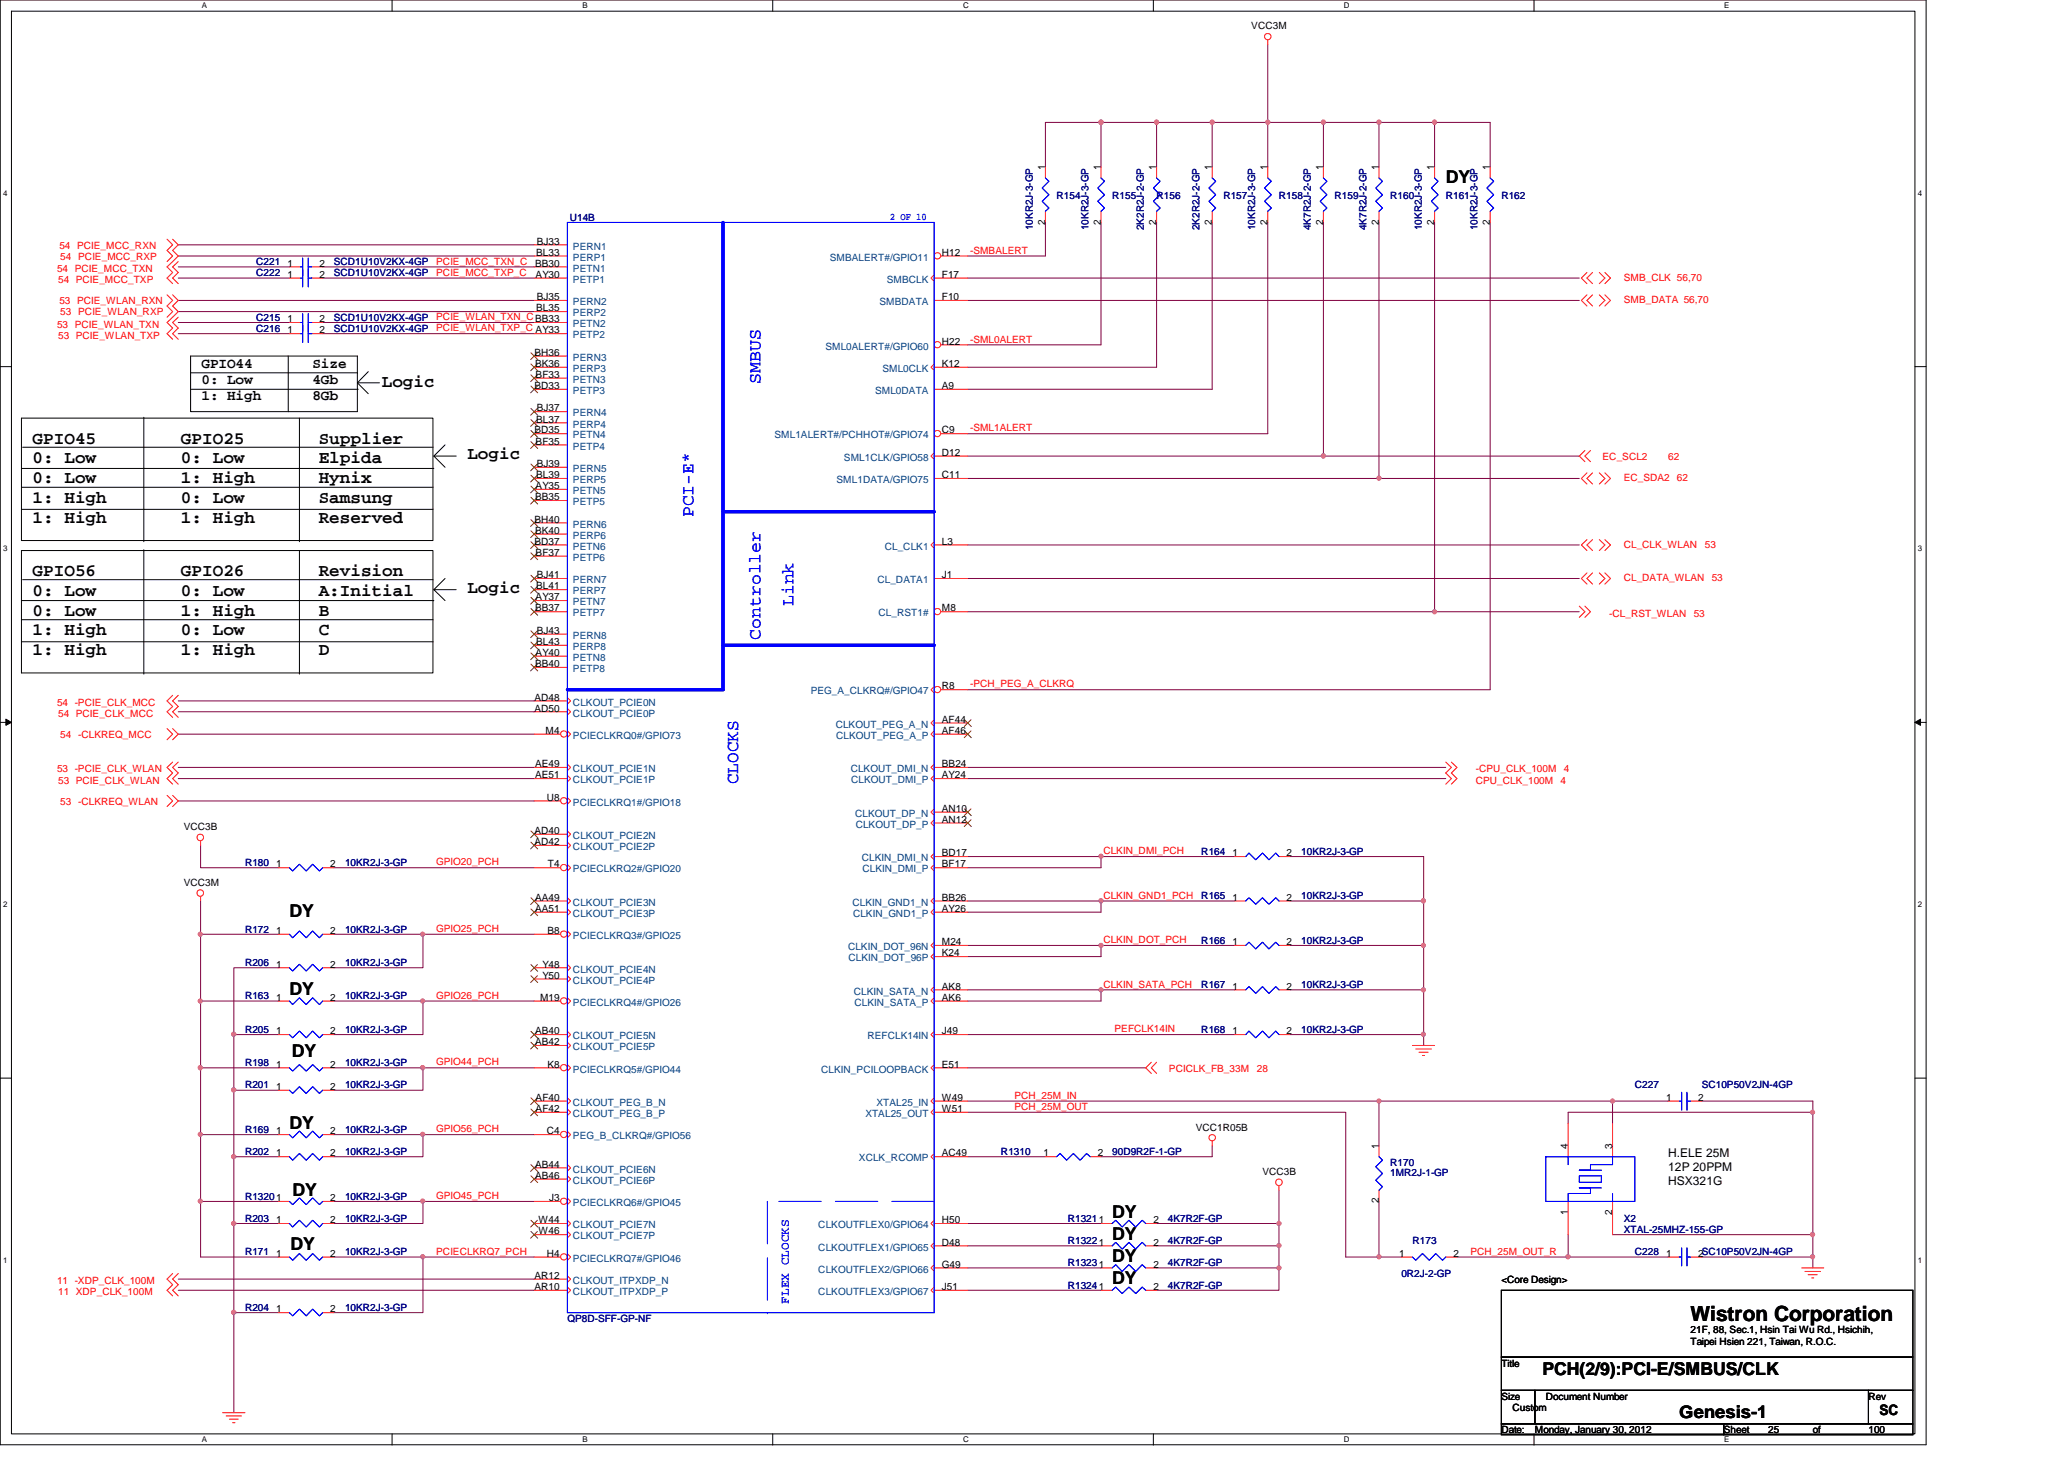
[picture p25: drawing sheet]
<svg xmlns="http://www.w3.org/2000/svg" width="297mm" height="210mm" viewBox="0 0 297 210" stroke-linecap="round" stroke-linejoin="round" font-family="sans-serif">
<defs><g id="words">
<text font-size="3" x="243.3" y="190">Wistron Corporation</text>
<g font-size="2.5">
<text x="208.1" y="26.4">DY</text>
<text x="54.9" y="55.7">Logic</text>
<text x="4.7" y="63.8">GPIO45</text>
<text x="26" y="63.8">GPIO25</text>
<text x="45.9" y="63.8">Supplier</text>
<text x="4.7" y="66.7">0: Low</text>
<text x="4.7" y="69.5">0: Low</text>
<text x="26" y="66.7">0: Low</text>
<text x="26" y="69.5">1: High</text>
<text x="45.9" y="66.7">Elpida</text>
<text x="45.9" y="69.5">Hynix</text>
<text x="67.3" y="66.1">Logic</text>
<text x="4.7" y="72.3">1: High</text>
<text x="4.7" y="75.2">1: High</text>
<text x="26" y="72.3">0: Low</text>
<text x="26" y="75.2">1: High</text>
<text x="45.9" y="72.3">Samsung</text>
<text x="45.9" y="75.2">Reserved</text>
<text x="4.7" y="82.9">GPIO56</text>
<text x="26" y="82.9">GPIO26</text>
<text x="45.9" y="82.9">Revision</text>
<text x="4.7" y="85.7">0: Low</text>
<text x="4.7" y="88.6">0: Low</text>
<text x="26" y="85.7">0: Low</text>
<text x="26" y="88.6">1: High</text>
<text x="45.9" y="85.7">A:Initial</text>
<text x="45.9" y="88.6">B</text>
<text x="67.3" y="85.3">Logic</text>
<text x="4.7" y="91.4">1: High</text>
<text x="4.7" y="94.2">1: High</text>
<text x="26" y="91.4">0: Low</text>
<text x="26" y="94.2">1: High</text>
<text x="45.9" y="91.4">C</text>
<text x="45.9" y="94.2">D</text>
<text x="41.7" y="132">DY</text>
<text x="41.7" y="143.2">DY</text>
<text x="42" y="152">DY</text>
<text x="41.7" y="162.4">DY</text>
<text x="42.1" y="172">DY</text>
<text x="41.8" y="179.8">DY</text>
<text x="160.1" y="175.2">DY</text>
<text x="160.1" y="178.4">DY</text>
<text x="160.1" y="184.8">DY</text>
<text x="160.1" y="181.6">DY</text>
<text x="222" y="197.8">PCH(2/9):PCI-E/SMBUS/CLK</text>
<text x="241.7" y="204">Genesis-1</text>
</g>
<g font-size="2.5" fill="#00f">
<text x="109.4" y="55.2" transform="rotate(-90 109.4 55.2)">SMBUS</text>
<text x="99.8" y="74.4" transform="rotate(-90 99.8 74.4)">PCI-E*</text>
<text x="114.2" y="87.2" transform="rotate(-90 114.2 87.2)">Link</text>
<text x="109.4" y="92" transform="rotate(-90 109.4 92)">Controller</text>
<text x="106.2" y="112.8" transform="rotate(-90 106.2 112.8)">CLOCKS</text>
</g>
<g font-size="2.1">
<text x="29" y="52.9">GPIO44</text>
<text x="45" y="52.9">Size</text>
<text x="29" y="55.2">0: Low</text>
<text x="29" y="57.6">1: High</text>
<text x="45" y="55.2">4Gb</text>
<text x="45" y="57.6">8Gb</text>
<text x="270.5" y="203.5">SC</text>
</g>
<g font-size="1.7">
<text x="240.1" y="166.5">H.ELE 25M</text>
<text x="240.1" y="168.5">12P 20PPM</text>
<text x="240.1" y="170.5">HSX321G</text>
</g>
<text font-size="1.7" fill="#00f" x="113.5" y="187.5" transform="rotate(-90 113.5 187.5)">FLEX CLOCKS</text>
<g font-size="1.4">
<text x="180.1" y="4.2">VCC3M</text>
<text x="150.4" y="24.5" transform="rotate(-90 150.4 24.5)">1</text>
<text x="158.4" y="24.5" transform="rotate(-90 158.4 24.5)">1</text>
<text x="166.4" y="24.5" transform="rotate(-90 166.4 24.5)">1</text>
<text x="174.4" y="24.5" transform="rotate(-90 174.4 24.5)">1</text>
<text x="182.4" y="24.5" transform="rotate(-90 182.4 24.5)">1</text>
<text x="190.4" y="24.5" transform="rotate(-90 190.4 24.5)">1</text>
<text x="198.4" y="24.5" transform="rotate(-90 198.4 24.5)">1</text>
<text x="206.4" y="24.5" transform="rotate(-90 206.4 24.5)">1</text>
<text x="214.4" y="24.5" transform="rotate(-90 214.4 24.5)">1</text>
<text x="77.3" y="35.2">BJ33</text>
<text x="150.4" y="32.3" transform="rotate(-90 150.4 32.3)">2</text>
<text x="158.4" y="32.3" transform="rotate(-90 158.4 32.3)">2</text>
<text x="166.4" y="32.3" transform="rotate(-90 166.4 32.3)">2</text>
<text x="174.4" y="32.3" transform="rotate(-90 174.4 32.3)">2</text>
<text x="182.4" y="32.3" transform="rotate(-90 182.4 32.3)">2</text>
<text x="190.4" y="32.3" transform="rotate(-90 190.4 32.3)">2</text>
<text x="198.4" y="32.3" transform="rotate(-90 198.4 32.3)">2</text>
<text x="206.4" y="32.3" transform="rotate(-90 206.4 32.3)">2</text>
<text x="214.4" y="32.3" transform="rotate(-90 214.4 32.3)">2</text>
<text x="41.4" y="40">1</text>
<text x="41.4" y="38.4">1</text>
<text x="46" y="40">2</text>
<text x="46" y="38.4">2</text>
<text x="77" y="38.4">BB30</text>
<text x="77.1" y="40">AY30</text>
<text x="77.2" y="36.8">BL33</text>
<text x="135.5" y="36.8">H12</text>
<text x="135.5" y="40">F17</text>
<text x="41.4" y="48">1</text>
<text x="41.4" y="46.4">1</text>
<text x="46" y="48">2</text>
<text x="46" y="46.4">2</text>
<text x="77.2" y="44.8">BL35</text>
<text x="77.3" y="43.2">BJ35</text>
<text x="135.5" y="43.2">F10</text>
<text x="76.9" y="51.2">BH36</text>
<text x="77" y="52.8">BK36</text>
<text x="135.5" y="49.6">H22</text>
<text x="135.5" y="52.8">K12</text>
<text x="76.9" y="56">BD33</text>
<text x="77.1" y="54.4">BF33</text>
<text x="77.3" y="59.2">BJ37</text>
<text x="135.5" y="56">A9</text>
<text x="76.9" y="62.4">BD35</text>
<text x="77.1" y="64">BF35</text>
<text x="77.2" y="60.8">BL37</text>
<text x="135.5" y="62.4">C9</text>
<text x="135.5" y="65.6">D12</text>
<text x="77" y="72">BB35</text>
<text x="77.1" y="70.4">AY35</text>
<text x="77.2" y="68.8">BL39</text>
<text x="77.3" y="67.2">BJ39</text>
<text x="135.5" y="68.8">C11</text>
<text x="76.9" y="75.2">BH40</text>
<text x="77" y="76.8">BK40</text>
<text x="76.9" y="78.4">BD37</text>
<text x="77.1" y="80">BF37</text>
<text x="77.3" y="83.2">BJ41</text>
<text x="135.5" y="78.4">L3</text>
<text x="135.5" y="83.2">J1</text>
<text x="77" y="88">BB37</text>
<text x="77.1" y="86.4">AY37</text>
<text x="77.2" y="84.8">BL41</text>
<text x="135.5" y="88">M8</text>
<text x="77" y="96">BB40</text>
<text x="77.1" y="94.4">AY40</text>
<text x="77.2" y="92.8">BL43</text>
<text x="77.3" y="91.2">BJ43</text>
<text x="76.9" y="100.8">AD48</text>
<text x="135.5" y="99.2">R8</text>
<text x="76.9" y="102.4">AD50</text>
<text x="78.5" y="105.6">M4</text>
<text x="135.5" y="104">AF44</text>
<text x="135.5" y="105.6">AF46</text>
<text x="77" y="110.4">AE49</text>
<text x="77" y="112">AE51</text>
<text x="135.5" y="110.4">BB24</text>
<text x="135.5" y="112">AY24</text>
<text x="26.5" y="119.5">VCC3B</text>
<text x="76.9" y="120">AD40</text>
<text x="78.7" y="115.2">U8</text>
<text x="135.5" y="118.4">AN12</text>
<text x="135.5" y="116.8">AN10</text>
<text x="39.7" y="124.8">1</text>
<text x="47.5" y="124.8">2</text>
<text x="76.9" y="121.6">AD42</text>
<text x="78.9" y="124.8">T4</text>
<text x="135.5" y="123.2">BD17</text>
<text x="135.5" y="124.8">BF17</text>
<text x="177.4" y="123.2">1</text>
<text x="185.2" y="123.2">2</text>
<text x="26.5" y="127.5">VCC3M</text>
<text x="77" y="129.6">AA49</text>
<text x="77" y="131.2">AA51</text>
<text x="135.5" y="129.6">BB26</text>
<text x="135.5" y="131.2">AY26</text>
<text x="177.4" y="129.6">1</text>
<text x="185.2" y="129.6">2</text>
<text x="39.7" y="134.4">1</text>
<text x="47.5" y="134.4">2</text>
<text x="78.8" y="134.4">B8</text>
<text x="135.5" y="137.6">K24</text>
<text x="135.5" y="136">M24</text>
<text x="177.4" y="136">1</text>
<text x="185.2" y="136">2</text>
<text x="39.7" y="139.2">1</text>
<text x="39.7" y="144">1</text>
<text x="47.5" y="139.2">2</text>
<text x="47.5" y="144">2</text>
<text x="77.7" y="144">M19</text>
<text x="78.1" y="139.2">Y48</text>
<text x="78.1" y="140.8">Y50</text>
<text x="135.5" y="142.4">AK8</text>
<text x="135.5" y="144">AK6</text>
<text x="177.4" y="142.4">1</text>
<text x="185.2" y="142.4">2</text>
<text x="39.7" y="148.8">1</text>
<text x="47.5" y="148.8">2</text>
<text x="77" y="148.8">AB40</text>
<text x="135.5" y="148.8">J49</text>
<text x="177.4" y="148.8">1</text>
<text x="185.2" y="148.8">2</text>
<text x="39.7" y="153.6">1</text>
<text x="47.5" y="153.6">2</text>
<text x="77" y="150.4">AB42</text>
<text x="78.8" y="153.6">K8</text>
<text x="135.5" y="153.6">E51</text>
<text x="39.7" y="156.8">1</text>
<text x="47.5" y="156.8">2</text>
<text x="77.1" y="160">AF42</text>
<text x="77.1" y="158.4">AF40</text>
<text x="135.5" y="160">W51</text>
<text x="135.5" y="158.4">W49</text>
<text x="239.8" y="158.4">1</text>
<text x="244.4" y="158.4">2</text>
<text x="39.7" y="166.4">1</text>
<text x="39.7" y="163.2">1</text>
<text x="47.5" y="166.4">2</text>
<text x="47.5" y="163.2">2</text>
<text x="77" y="168">AB44</text>
<text x="78.7" y="163.2">C4</text>
<text x="135.5" y="166.4">AC49</text>
<text x="150.2" y="166.4">1</text>
<text x="158" y="166.4">2</text>
<text x="172.1" y="162.6">VCC1R05B</text>
<text x="198.4" y="165.3" transform="rotate(-90 198.4 165.3)">1</text>
<text x="225.6" y="165.3" transform="rotate(-90 225.6 165.3)">4</text>
<text x="232" y="165.3" transform="rotate(-90 232 165.3)">3</text>
<text x="47.5" y="172.8">2</text>
<text x="77" y="169.6">AB46</text>
<text x="79" y="172.8">J3</text>
<text x="181.7" y="169.1">VCC3B</text>
<text x="198.4" y="173.1" transform="rotate(-90 198.4 173.1)">2</text>
<text x="39.7" y="176">1</text>
<text x="47.5" y="176">2</text>
<text x="77.5" y="176">W44</text>
<text x="77.5" y="177.6">W46</text>
<text x="135.5" y="176">H50</text>
<text x="135.5" y="179.2">D48</text>
<text x="166" y="176">2</text>
<text x="166" y="179.2">2</text>
<text x="225.6" y="174.8" transform="rotate(-90 225.6 174.8)">1</text>
<text x="232" y="174.8" transform="rotate(-90 232 174.8)">2</text>
<text x="39.7" y="180.8">1</text>
<text x="47.5" y="180.8">2</text>
<text x="76.9" y="184">AR12</text>
<text x="76.9" y="185.6">AR10</text>
<text x="78.7" y="180.8">H4</text>
<text x="135.5" y="182.4">G49</text>
<text x="135.5" y="185.6">J51</text>
<text x="166" y="185.6">2</text>
<text x="166" y="182.4">2</text>
<text x="201.4" y="180.8">1</text>
<text x="209.2" y="180.8">2</text>
<text x="216.1" y="184.6">&lt;Core Design&gt;</text>
<text x="239.8" y="180.8">1</text>
<text x="244.4" y="180.8">2SC10P50V2JN-4GP</text>
<text x="39.7" y="188.8">1</text>
<text x="47.5" y="188.8">2</text>
<text x="243.3" y="191.8">21F, 88, Sec.1, Hsin Tai Wu Rd., Hsichih,</text>
<text x="216.1" y="196.6">Title</text>
<text x="243.3" y="193.5">Taipei Hsien 221, Taiwan, R.O.C.</text>
<text x="216.1" y="201.4">Size</text>
<text x="217.7" y="203">Custom</text>
<text x="222.5" y="201.4">Document Number</text>
<text x="268.9" y="201.4">Rev</text>
<text x="216.1" y="206.2">Date:</text>
<text x="220.9" y="206.2">Monday, January 30, 2012</text>
<text x="248.1" y="206.2">Sheet</text>
<text x="254.5" y="206.2">25</text>
<text x="260.9" y="206.2">of</text>
<text x="268.9" y="206.2">100</text>
</g>
<g font-size="1.4" fill="#000080">
<text x="152.1" y="28.6">R154</text>
<text x="160.1" y="28.6">R155</text>
<text x="166.5" y="28.6">R156</text>
<text x="176.1" y="28.6">R157</text>
<text x="184.1" y="28.6">R158</text>
<text x="192.1" y="28.6">R159</text>
<text x="200.1" y="28.6">R160</text>
<text x="208.1" y="28.6">R161</text>
<text x="216.1" y="28.6">R162</text>
<text x="82" y="31.7">U14B</text>
<text x="148.6" y="33.1" transform="rotate(-90 148.6 33.1)">10KR2J-3-GP</text>
<text x="156.6" y="33.1" transform="rotate(-90 156.6 33.1)">10KR2J-3-GP</text>
<text x="164.6" y="33.1" transform="rotate(-90 164.6 33.1)">2K2R2J-2-GP</text>
<text x="172.6" y="33.1" transform="rotate(-90 172.6 33.1)">2K2R2J-2-GP</text>
<text x="180.6" y="33.1" transform="rotate(-90 180.6 33.1)">10KR2J-3-GP</text>
<text x="188.6" y="33.1" transform="rotate(-90 188.6 33.1)">4K7R2J-2-GP</text>
<text x="196.6" y="33.1" transform="rotate(-90 196.6 33.1)">4K7R2J-2-GP</text>
<text x="204.6" y="33.1" transform="rotate(-90 204.6 33.1)">10KR2J-3-GP</text>
<text x="212.6" y="33.1" transform="rotate(-90 212.6 33.1)">10KR2J-3-GP</text>
<text x="36.9" y="39.8">C222</text>
<text x="36.9" y="38.2">C221</text>
<text x="48" y="39.8">SCD1U10V2KX-4GP</text>
<text x="48" y="38.2">SCD1U10V2KX-4GP</text>
<text x="36.9" y="47.8">C216</text>
<text x="36.9" y="46.2">C215</text>
<text x="48" y="47.8">SCD1U10V2KX-4GP</text>
<text x="48" y="46.2">SCD1U10V2KX-4GP</text>
<text x="35.3" y="124.6">R180</text>
<text x="49.7" y="124.6">10KR2J-3-GP</text>
<text x="172.9" y="123">R164</text>
<text x="187.3" y="123">10KR2J-3-GP</text>
<text x="172.9" y="129.4">R165</text>
<text x="187.3" y="129.4">10KR2J-3-GP</text>
<text x="35.3" y="134.2">R172</text>
<text x="49.7" y="134.2">10KR2J-3-GP</text>
<text x="172.9" y="135.8">R166</text>
<text x="187.3" y="135.8">10KR2J-3-GP</text>
<text x="35.3" y="139">R206</text>
<text x="35.3" y="143.8">R163</text>
<text x="49.7" y="139">10KR2J-3-GP</text>
<text x="49.7" y="143.8">10KR2J-3-GP</text>
<text x="172.9" y="142.2">R167</text>
<text x="187.3" y="142.2">10KR2J-3-GP</text>
<text x="35.3" y="148.6">R205</text>
<text x="49.7" y="148.6">10KR2J-3-GP</text>
<text x="172.9" y="148.6">R168</text>
<text x="187.3" y="148.6">10KR2J-3-GP</text>
<text x="35.3" y="153.4">R198</text>
<text x="49.7" y="153.4">10KR2J-3-GP</text>
<text x="35.3" y="156.6">R201</text>
<text x="49.7" y="156.6">10KR2J-3-GP</text>
<text x="235.3" y="156.6">C227</text>
<text x="244.9" y="156.6">SC10P50V2JN-4GP</text>
<text x="35.3" y="166.2">R202</text>
<text x="35.3" y="163">R169</text>
<text x="49.7" y="166.2">10KR2J-3-GP</text>
<text x="49.7" y="163">10KR2J-3-GP</text>
<text x="144.1" y="166.2">R1310</text>
<text x="160.1" y="166.2">90D9R2F-1-GP</text>
<text x="200.1" y="167.8">R170</text>
<text x="35.3" y="172.6">R13201</text>
<text x="49.7" y="172.6">10KR2J-3-GP</text>
<text x="200.1" y="169.2">1MR2J-1-GP</text>
<text x="35.3" y="175.8">R203</text>
<text x="49.7" y="175.8">10KR2J-3-GP</text>
<text x="153.7" y="175.8">R13211</text>
<text x="153.7" y="179">R13221</text>
<text x="168.1" y="175.8">4K7R2F-GP</text>
<text x="168.1" y="179">4K7R2F-GP</text>
<text x="203.3" y="179">R173</text>
<text x="233.7" y="175.8">X2</text>
<text x="233.7" y="177.4">XTAL-25MHZ-155-GP</text>
<text x="35.3" y="180.6">R171</text>
<text x="49.7" y="180.6">10KR2J-3-GP</text>
<text x="153.7" y="185.4">R13241</text>
<text x="153.7" y="182.2">R13231</text>
<text x="168.1" y="185.4">4K7R2F-GP</text>
<text x="168.1" y="182.2">4K7R2F-GP</text>
<text x="201.7" y="183.8">0R2J-2-GP</text>
<text x="235.3" y="180.6">C228</text>
<text x="35.3" y="188.6">R204</text>
<text x="49.7" y="188.6">10KR2J-3-GP</text>
<text x="81.7" y="190.2">QP8D-SFF-GP-NF</text>
</g>
<g font-size="1.4" fill="#f00">
<text x="8.5" y="35.8">54 PCIE_MCC_RXN</text>
<text x="8.2" y="39.1">54 PCIE_MCC_TXN</text>
<text x="8.4" y="40.7">54 PCIE_MCC_TXP</text>
<text x="8.7" y="37.4">54 PCIE_MCC_RXP</text>
<text x="62.8" y="39.7">PCIE_MCC_TXP_C</text>
<text x="62.8" y="38.1">PCIE_MCC_TXN_C</text>
<text x="139.6" y="36.5">-SMBALERT</text>
<text x="233.7" y="40.4">SMB_CLK 56,70</text>
<text x="8.2" y="47.1">53 PCIE_WLAN_TXN</text>
<text x="8.5" y="43.8">53 PCIE_WLAN_RXN</text>
<text x="8.7" y="45.4">53 PCIE_WLAN_RXP</text>
<text x="62.8" y="47.7">PCIE_WLAN_TXP_C AY33</text>
<text x="62.8" y="46.1">PCIE_WLAN_TXN_CBB33</text>
<text x="233.7" y="43.6">SMB_DATA 56,70</text>
<text x="8.4" y="48.7">53 PCIE_WLAN_TXP</text>
<text x="139.6" y="49.3">-SML0ALERT</text>
<text x="139.6" y="62.1">-SML1ALERT</text>
<text x="230.6" y="66.2">EC_SCL2</text>
<text x="233.7" y="69.2">EC_SDA2</text>
<text x="240.1" y="66.2">62</text>
<text x="241.3" y="69.2">62</text>
<text x="233.7" y="78.8">CL_CLK_WLAN</text>
<text x="233.7" y="83.6">CL_DATA_WLAN</text>
<text x="245.4" y="78.8">53</text>
<text x="246.3" y="83.6">53</text>
<text x="231.6" y="88.7">-CL_RST_WLAN</text>
<text x="243.8" y="88.7">53</text>
<text x="8.2" y="101.5">54 -PCIE_CLK_MCC</text>
<text x="139.6" y="98.9">-PCH_PEG_A_CLKRQ</text>
<text x="8.4" y="103.1">54 PCIE_CLK_MCC</text>
<text x="8.7" y="106.2">54 -CLKREQ_MCC</text>
<text x="8.2" y="111.1">53 -PCIE_CLK_WLAN</text>
<text x="8.4" y="112.7">53 PCIE_CLK_WLAN</text>
<text x="212.4" y="111.1">-CPU_CLK_100M</text>
<text x="212.4" y="112.7">CPU_CLK_100M</text>
<text x="224.6" y="112.7">4</text>
<text x="225" y="111.1">4</text>
<text x="8.7" y="115.8">53 -CLKREQ_WLAN</text>
<text x="62.8" y="124.5">GPIO20_PCH</text>
<text x="158.8" y="122.9">CLKIN_DMI_PCH</text>
<text x="158.8" y="129.3">CLKIN_GND1_PCH</text>
<text x="62.8" y="134.1">GPIO25_PCH</text>
<text x="158.8" y="135.7">CLKIN_DOT_PCH</text>
<text x="62.8" y="143.7">GPIO26_PCH</text>
<text x="158.8" y="142.1">CLKIN_SATA_PCH</text>
<text x="160.4" y="148.5">PEFCLK14IN</text>
<text x="62.8" y="153.3">GPIO44_PCH</text>
<text x="168.2" y="154.2">PCICLK_FB_33M</text>
<text x="180.9" y="154.2">28</text>
<text x="146" y="158.1">PCH_25M_IN</text>
<text x="146" y="159.7">PCH_25M_OUT</text>
<text x="62.8" y="162.9">GPIO56_PCH</text>
<text x="62.8" y="172.5">GPIO45_PCH</text>
<text x="8.2" y="184.7">11 -XDP_CLK_100M</text>
<text x="62.8" y="180.5">PCIECLKRQ7_PCH</text>
<text x="211.6" y="180.5">PCH_25M_OUT_R</text>
<text x="8.4" y="186.4">11 XDP_CLK_100M</text>
</g>
<g font-size="1.4" fill="#004080">
<text x="82.5" y="35.9">PERN1</text>
<text x="82.5" y="37.5">PERP1</text>
<text x="82.5" y="39.1">PETN1</text>
<text x="82.5" y="40.7">PETP1</text>
<text x="119.4" y="37.5">SMBALERT#/GPIO11</text>
<text x="127.6" y="40.7">SMBCLK</text>
<text x="82.5" y="43.9">PERN2</text>
<text x="82.5" y="45.5">PERP2</text>
<text x="82.5" y="47.1">PETN2</text>
<text x="126.6" y="43.9">SMBDATA</text>
<text x="82.5" y="51.9">PERN3</text>
<text x="82.5" y="53.5">PERP3</text>
<text x="82.5" y="48.7">PETP2</text>
<text x="118.8" y="50.3">SML0ALERT#/GPIO60</text>
<text x="127" y="53.5">SML0CLK</text>
<text x="82.5" y="59.9">PERN4</text>
<text x="82.5" y="55.1">PETN3</text>
<text x="82.5" y="56.7">PETP3</text>
<text x="125.9" y="56.7">SML0DATA</text>
<text x="82.5" y="61.5">PERP4</text>
<text x="82.5" y="63.1">PETN4</text>
<text x="82.5" y="64.7">PETP4</text>
<text x="111.5" y="63.1">SML1ALERT#/PCHHOT#/GPIO74</text>
<text x="82.5" y="67.9">PERN5</text>
<text x="82.5" y="69.5">PERP5</text>
<text x="82.5" y="71.1">PETN5</text>
<text x="120.4" y="69.5">SML1DATA/GPIO75</text>
<text x="121.5" y="66.3">SML1CLK/GPIO58</text>
<text x="82.5" y="75.9">PERN6</text>
<text x="82.5" y="77.5">PERP6</text>
<text x="82.5" y="72.7">PETP5</text>
<text x="82.5" y="83.9">PERN7</text>
<text x="82.5" y="79.1">PETN6</text>
<text x="82.5" y="80.7">PETP6</text>
<text x="126.3" y="83.9">CL_DATA1</text>
<text x="127.3" y="79.1">CL_CLK1</text>
<text x="82.5" y="85.5">PERP7</text>
<text x="82.5" y="87.1">PETN7</text>
<text x="82.5" y="88.7">PETP7</text>
<text x="126.4" y="88.7">CL_RST1#</text>
<text x="82.5" y="91.9">PERN8</text>
<text x="82.5" y="93.5">PERP8</text>
<text x="82.5" y="95.1">PETN8</text>
<text x="82.5" y="96.7">PETP8</text>
<text x="82.5" y="101.5">CLKOUT_PCIE0N</text>
<text x="116.7" y="99.9">PEG_A_CLKRQ#/GPIO47</text>
<text x="82.5" y="103.1">CLKOUT_PCIE0P</text>
<text x="82.5" y="106.3">PCIECLKRQ0#/GPIO73</text>
<text x="120.3" y="104.7">CLKOUT_PEG_A_N</text>
<text x="120.4" y="106.3">CLKOUT_PEG_A_P</text>
<text x="82.5" y="111.1">CLKOUT_PCIE1N</text>
<text x="82.5" y="112.7">CLKOUT_PCIE1P</text>
<text x="122.4" y="111.1">CLKOUT_DMI_N</text>
<text x="122.5" y="112.7">CLKOUT_DMI_P</text>
<text x="82.5" y="115.9">PCIECLKRQ1#/GPIO18</text>
<text x="123.1" y="117.5">CLKOUT_DP_N</text>
<text x="123.1" y="119.1">CLKOUT_DP_P</text>
<text x="82.5" y="120.7">CLKOUT_PCIE2N</text>
<text x="82.5" y="122.3">CLKOUT_PCIE2P</text>
<text x="82.5" y="125.5">PCIECLKRQ2#/GPIO20</text>
<text x="124" y="123.9">CLKIN_DMI_N</text>
<text x="124.1" y="125.5">CLKIN_DMI_P</text>
<text x="82.5" y="130.3">CLKOUT_PCIE3N</text>
<text x="82.5" y="131.9">CLKOUT_PCIE3P</text>
<text x="122.7" y="130.3">CLKIN_GND1_N</text>
<text x="122.8" y="131.9">CLKIN_GND1_P</text>
<text x="82.5" y="135.1">PCIECLKRQ3#/GPIO25</text>
<text x="122" y="136.7">CLKIN_DOT_96N</text>
<text x="82.5" y="139.9">CLKOUT_PCIE4N</text>
<text x="82.5" y="141.5">CLKOUT_PCIE4P</text>
<text x="122.1" y="138.3">CLKIN_DOT_96P</text>
<text x="122.9" y="143.1">CLKIN_SATA_N</text>
<text x="82.5" y="149.5">CLKOUT_PCIE5N</text>
<text x="82.5" y="144.7">PCIECLKRQ4#/GPIO26</text>
<text x="123" y="144.7">CLKIN_SATA_P</text>
<text x="124.8" y="149.5">REFCLK14IN</text>
<text x="82.5" y="151.1">CLKOUT_PCIE5P</text>
<text x="82.5" y="154.3">PCIECLKRQ5#/GPIO44</text>
<text x="118.2" y="154.3">CLKIN_PCILOOPBACK</text>
<text x="82.5" y="160.7">CLKOUT_PEG_B_P</text>
<text x="82.5" y="159.1">CLKOUT_PEG_B_N</text>
<text x="124.5" y="160.7">XTAL25_OUT</text>
<text x="126.2" y="159.1">XTAL25_IN</text>
<text x="82.5" y="163.9">PEG_B_CLKRQ#/GPIO56</text>
<text x="123.6" y="167.1">XCLK_RCOMP</text>
<text x="82.5" y="168.7">CLKOUT_PCIE6N</text>
<text x="82.5" y="170.3">CLKOUT_PCIE6P</text>
<text x="82.5" y="173.5">PCIECLKRQ6#/GPIO45</text>
<text x="82.5" y="176.7">CLKOUT_PCIE7N</text>
<text x="82.5" y="178.3">CLKOUT_PCIE7P</text>
<text x="117.8" y="176.7">CLKOUTFLEX0/GPIO64</text>
<text x="117.8" y="179.9">CLKOUTFLEX1/GPIO65</text>
<text x="82.5" y="181.5">PCIECLKRQ7#/GPIO46</text>
<text x="82.5" y="184.7">CLKOUT_ITPXDP_N</text>
<text x="117.8" y="183.1">CLKOUTFLEX2/GPIO66</text>
<text x="82.5" y="186.3">CLKOUT_ITPXDP_P</text>
<text x="117.8" y="186.3">CLKOUTFLEX3/GPIO67</text>
</g>
<text font-size="1.4" fill="#00f" x="128.1" y="31.6">2 OF 10</text>
<g font-size="1.1">
<text x="29" y="1.1">A</text>
<text x="83.8" y="1.1">B</text>
<text x="138.6" y="1.1">C</text>
<text x="193.4" y="1.1">D</text>
<text x="248.2" y="1.1">E</text>
<text x=".5" y="28.2">4</text>
<text x="276" y="28.2">4</text>
<text x=".5" y="79.3">3</text>
<text x="276" y="79.3">3</text>
<text x=".5" y="130.5">2</text>
<text x="276" y="130.5">2</text>
<text x=".5" y="181.7">1</text>
<text x="276" y="181.7">1</text>
<text x="29" y="207.4">A</text>
<text x="83.8" y="207.4">B</text>
<text x="138.6" y="207.4">C</text>
<text x="193.4" y="207.4">D</text>
<text x="248.2" y="207.4">E</text>
</g>
</g></defs>
<path d="M0 0h277.2v207.9h-277.2zM1.6 1.6h274v204.7h-274z" fill="none" stroke="#000" stroke-width=".14"/>
<g fill="#fff">
<path d="M29 .2h.8v1.2h-.8z"/>
<path d="M29 206.5h.8v1.1h-.8z"/>
</g>
<path d="M56.4 0v1.6M56.4 206.3v1.6" fill="none" stroke="#000" stroke-width=".14"/>
<g fill="#fff">
<path d="M83.8 .2h.7v1.2h-.7z"/>
<path d="M83.8 206.5h.7v1.1h-.7z"/>
</g>
<path d="M111.2 0v1.6M111.2 206.3v1.6" fill="none" stroke="#000" stroke-width=".14"/>
<g fill="#fff">
<path d="M138.6 .2h.8v1.2h-.8z"/>
<path d="M138.6 206.5h.8v1.1h-.8z"/>
</g>
<path d="M166 0v1.6M166 206.3v1.6" fill="none" stroke="#000" stroke-width=".14"/>
<g fill="#fff">
<path d="M193.4 .2h.7v1.2h-.7z"/>
<path d="M193.4 206.5h.7v1.1h-.7z"/>
</g>
<path d="M220.8 0v1.6M220.8 206.3v1.6" fill="none" stroke="#000" stroke-width=".14"/>
<g fill="#fff">
<path d="M248.2 .2h.7v1.2h-.7z"/>
<path d="M248.2 206.5h.7v1.1h-.7z"/>
<path d="M.5 27.2h.6v1.2h-.6z"/>
<path d="M276 27.2h.6v1.2h-.6z"/>
<path d="M.5 78.3h.6v1.2h-.6z"/>
<path d="M276 78.3h.6v1.2h-.6z"/>
</g>
<path d="M0 52.7h1.6M275.6 52.7h1.6" fill="none" stroke="#000" stroke-width=".14"/>
<g fill="#fff">
<path d="M.5 129.5h.6v1.2h-.6z"/>
<path d="M276 129.5h.6v1.2h-.6z"/>
</g>
<path d="M0 103.9h1.6M.8 103.5l.8 .4-.8 .5zM275.6 103.9h1.6M275.6 103.9l.8-.4v.9z" fill="none" stroke="#000" stroke-width=".14"/>
<path d="M.8 103.5l.8 .4-.8 .5zM275.6 103.9l.8-.4v.9z" fill="#000"/>
<g fill="#fff">
<path d="M.5 180.7h.6v1.2h-.6z"/>
<path d="M276 180.7h.6v1.2h-.6z"/>
</g>
<path d="M0 155.1h1.6M275.6 155.1h1.6" fill="none" stroke="#000" stroke-width=".14"/>
<path d="M198.5 17.6h8v6.4" fill="none" stroke="#800040" stroke-width=".14"/>
<circle cx="206.4" cy="17.6" r=".31" fill="#f0f"/>
<circle cx="206.4" cy="17.6" r=".31" fill="none" stroke="#f0f" stroke-width=".14"/>
<circle cx="198.4" cy="17.6" r=".31" fill="#f0f"/>
<circle cx="198.4" cy="17.6" r=".31" fill="none" stroke="#f0f" stroke-width=".14"/>
<path d="M206.5 32v56h20.8" fill="none" stroke="#800040" stroke-width=".14"/>
<circle cx="206.5" cy="88" r=".3" fill="#f0f"/>
<circle cx="206.5" cy="88" r=".3" fill="none" stroke="#f0f" stroke-width=".14"/>
<path d="M198.5 32v36.8h28.8" fill="none" stroke="#800040" stroke-width=".14"/>
<circle cx="198.5" cy="68.8" r=".3" fill="#f0f"/>
<circle cx="198.5" cy="68.8" r=".3" fill="none" stroke="#f0f" stroke-width=".14"/>
<path d="M190.5 32v33.6h36.8" fill="none" stroke="#800040" stroke-width=".14"/>
<circle cx="190.4" cy="65.6" r=".31" fill="#f0f"/>
<circle cx="190.4" cy="65.6" r=".31" fill="none" stroke="#f0f" stroke-width=".14"/>
<path d="M150.4 32v4.8h-11.1M158.5 32v17.6h-19.2M166.5 32v20.8M174.5 32v24M182.5 32v30.4h-43.2M139.3 40h88M139.3 43.2h88M28.9 144v9.6" fill="none" stroke="#800040" stroke-width=".14"/>
<circle cx="28.8" cy="144" r=".3" fill="#f0f"/>
<circle cx="28.8" cy="144" r=".3" fill="none" stroke="#f0f" stroke-width=".14"/>
<path d="M158.5 17.6h-8.1v6.4" fill="none" stroke="#800040" stroke-width=".14"/>
<circle cx="158.4" cy="17.6" r=".31" fill="#f0f"/>
<circle cx="158.4" cy="17.6" r=".31" fill="none" stroke="#f0f" stroke-width=".14"/>
<path d="M158.5 17.6v6.4M166.5 17.6v6.4M174.5 17.6v6.4M182.5 17.6h8M182.5 6.4v11.2M182.5 17.6v6.4" fill="none" stroke="#800040" stroke-width=".14"/>
<circle cx="190.4" cy="17.6" r=".31" fill="#f0f"/>
<circle cx="190.4" cy="17.6" r=".31" fill="none" stroke="#f0f" stroke-width=".14"/>
<circle cx="182.4" cy="17.6" r=".31" fill="#f0f"/>
<circle cx="182.4" cy="17.6" r=".31" fill="none" stroke="#f0f" stroke-width=".14"/>
<path d="M166.5 17.6h16M190.5 24v-6.4h8v6.4M139.3 56h35.2M139.3 78.4h88M139.3 83.2h88" fill="none" stroke="#800040" stroke-width=".14"/>
<circle cx="174.4" cy="17.6" r=".31" fill="#f0f"/>
<circle cx="174.4" cy="17.6" r=".31" fill="none" stroke="#f0f" stroke-width=".14"/>
<path d="M158.5 17.6h8M139.3 68.8h59.2M139.3 88h67.2" fill="none" stroke="#800040" stroke-width=".14"/>
<circle cx="166.4" cy="17.6" r=".31" fill="#f0f"/>
<circle cx="166.4" cy="17.6" r=".31" fill="none" stroke="#f0f" stroke-width=".14"/>
<circle cx="158.4" cy="17.6" r=".31" fill="#f0f"/>
<circle cx="158.4" cy="17.6" r=".31" fill="none" stroke="#f0f" stroke-width=".14"/>
<path d="M206.5 17.6h8v6.4M214.5 32v67.2h-75.2M139.3 65.6h51.2M139.3 153.6h25.6M232.1 158.4v3.2M225.7 180.8h14.4" fill="none" stroke="#800040" stroke-width=".14"/>
<circle cx="225.7" cy="180.8" r=".31" fill="#f0f"/>
<circle cx="225.7" cy="180.8" r=".31" fill="none" stroke="#f0f" stroke-width=".14"/>
<path d="M232.1 158.4h8M225.7 177.6v3.2" fill="none" stroke="#800040" stroke-width=".14"/>
<circle cx="232.1" cy="158.4" r=".3" fill="#f0f"/>
<circle cx="232.1" cy="158.4" r=".3" fill="none" stroke="#f0f" stroke-width=".14"/>
<path d="M244.9 158.4h16M244.9 180.8h16v1.6" fill="none" stroke="#800040" stroke-width=".14"/>
<circle cx="260.9" cy="180.8" r=".3" fill="#f0f"/>
<circle cx="260.9" cy="180.8" r=".3" fill="none" stroke="#f0f" stroke-width=".14"/>
<path d="M139.3 158.4h59.2M198.5 180.8h3.2M209.7 180.8h16" fill="none" stroke="#800040" stroke-width=".14"/>
<circle cx="198.5" cy="180.8" r=".3" fill="#f0f"/>
<circle cx="198.5" cy="180.8" r=".3" fill="none" stroke="#f0f" stroke-width=".14"/>
<path d="M232.1 158.4h-33.6v6.4M139.3 160h54.4v20.8M198.5 172.8v8" fill="none" stroke="#800040" stroke-width=".14"/>
<circle cx="198.5" cy="158.4" r=".3" fill="#f0f"/>
<circle cx="198.5" cy="158.4" r=".3" fill="none" stroke="#f0f" stroke-width=".14"/>
<path d="M25.7 36.8h51.2M25.7 38.4h16M25.7 40h16M260.9 158.4v1.6h-35.2v1.6M28.9 172.8v8M260.9 177.6v3.2" fill="none" stroke="#800040" stroke-width=".14"/>
<circle cx="28.8" cy="172.8" r=".3" fill="#f0f"/>
<circle cx="28.8" cy="172.8" r=".3" fill="none" stroke="#f0f" stroke-width=".14"/>
<path d="M139.3 52.8h27.2M158.5 123.2h19.2" fill="none" stroke="#800040" stroke-width=".14"/>
<circle cx="158.5" cy="123.2" r=".3" fill="#f0f"/>
<circle cx="158.5" cy="123.2" r=".3" fill="none" stroke="#f0f" stroke-width=".14"/>
<path d="M158.5 129.6h19.2" fill="none" stroke="#800040" stroke-width=".14"/>
<circle cx="158.4" cy="129.6" r=".31" fill="#f0f"/>
<circle cx="158.4" cy="129.6" r=".31" fill="none" stroke="#f0f" stroke-width=".14"/>
<path d="M158.5 136h19.2" fill="none" stroke="#800040" stroke-width=".14"/>
<circle cx="158.5" cy="136" r=".3" fill="#f0f"/>
<circle cx="158.5" cy="136" r=".3" fill="none" stroke="#f0f" stroke-width=".14"/>
<path d="M158.5 142.4h19.2" fill="none" stroke="#800040" stroke-width=".14"/>
<circle cx="158.5" cy="142.4" r=".3" fill="#f0f"/>
<circle cx="158.5" cy="142.4" r=".3" fill="none" stroke="#f0f" stroke-width=".14"/>
<path d="M158.5 123.2v1.6h-19.2M158.5 129.6v1.6h-19.2M158.5 136v1.6h-19.2M185.7 123.2h19.2v6.4M185.7 129.6h19.2M204.9 129.6v6.4M139.3 148.8h38.4M158.5 142.4v1.6h-19.2" fill="none" stroke="#800040" stroke-width=".14"/>
<circle cx="204.8" cy="129.6" r=".31" fill="#f0f"/>
<circle cx="204.8" cy="129.6" r=".31" fill="none" stroke="#f0f" stroke-width=".14"/>
<path d="M185.7 136h19.2M185.7 142.4h19.2M185.7 148.8h19.2" fill="none" stroke="#800040" stroke-width=".14"/>
<circle cx="204.8" cy="148.8" r=".3" fill="#f0f"/>
<circle cx="204.8" cy="148.8" r=".3" fill="none" stroke="#f0f" stroke-width=".14"/>
<path d="M204.9 136v6.4M204.9 148.8v1.6" fill="none" stroke="#800040" stroke-width=".14"/>
<circle cx="204.8" cy="136" r=".3" fill="#f0f"/>
<circle cx="204.8" cy="136" r=".3" fill="none" stroke="#f0f" stroke-width=".14"/>
<path d="M139.3 136h19.2M204.9 142.4v6.4" fill="none" stroke="#800040" stroke-width=".14"/>
<circle cx="204.8" cy="142.4" r=".3" fill="#f0f"/>
<circle cx="204.8" cy="142.4" r=".3" fill="none" stroke="#f0f" stroke-width=".14"/>
<g fill="none" stroke="#800040" stroke-width=".14">
<path d="M25.7 44.8h51.2M25.7 46.4h16M25.7 48h16M25.7 102.4h51.2M25.7 112h51.2M139.3 129.6h19.2M139.3 123.2h19.2M28.9 153.6h11.1M139.3 142.4h19.2M40 163.2h-11.1v9.6h11.1M174.5 164.8v1.6h-16M25.7 185.6h51.2"/>
<path d="M25.7 184h51.2M28.9 180.8h11.1"/>
</g>
<circle cx="28.8" cy="163.2" r=".3" fill="#f0f"/>
<circle cx="28.8" cy="163.2" r=".3" fill="none" stroke="#f0f" stroke-width=".14"/>
<path d="M28.9 153.6v9.6" fill="none" stroke="#800040" stroke-width=".14"/>
<circle cx="28.8" cy="153.6" r=".31" fill="#f0f"/>
<circle cx="28.8" cy="153.6" r=".31" fill="none" stroke="#f0f" stroke-width=".14"/>
<path d="M139.3 112h68.8M139.3 110.4h68.8M139.3 166.4h11.1M232.1 177.6h28.8M193.7 180.8h4.8" fill="none" stroke="#800040" stroke-width=".14"/>
<circle cx="260.8" cy="177.6" r=".31" fill="#f0f"/>
<circle cx="260.8" cy="177.6" r=".31" fill="none" stroke="#f0f" stroke-width=".14"/>
<path d="M260.9 160v17.6" fill="none" stroke="#800040" stroke-width=".14"/>
<circle cx="260.9" cy="160" r=".3" fill="#f0f"/>
<circle cx="260.9" cy="160" r=".3" fill="none" stroke="#f0f" stroke-width=".14"/>
<path d="M166.5 176h17.6" fill="none" stroke="#800040" stroke-width=".14"/>
<circle cx="184.1" cy="176" r=".3" fill="#f0f"/>
<circle cx="184.1" cy="176" r=".3" fill="none" stroke="#f0f" stroke-width=".14"/>
<path d="M166.5 179.2h17.6M184.1 171.2v4.8" fill="none" stroke="#800040" stroke-width=".14"/>
<circle cx="184.1" cy="179.2" r=".3" fill="#f0f"/>
<circle cx="184.1" cy="179.2" r=".3" fill="none" stroke="#f0f" stroke-width=".14"/>
<path d="M184.1 176v6.4h-17.6M184.1 182.4v3.2h-17.6" fill="none" stroke="#800040" stroke-width=".14"/>
<circle cx="184.1" cy="182.4" r=".3" fill="#f0f"/>
<circle cx="184.1" cy="182.4" r=".3" fill="none" stroke="#f0f" stroke-width=".14"/>
<path d="M25.7 43.2h51.2M46.4 48h30.5M46.4 46.4h30.5M60.9 172.8h16M139.3 176h19.2M139.3 179.2h19.2M139.3 182.4h19.2M139.3 185.6h19.2" fill="none" stroke="#800040" stroke-width=".14"/>
<circle cx="60.8" cy="172.8" r=".3" fill="#f0f"/>
<circle cx="60.8" cy="172.8" r=".3" fill="none" stroke="#f0f" stroke-width=".14"/>
<path d="M25.7 115.2h51.2M60.9 153.6h16" fill="none" stroke="#800040" stroke-width=".14"/>
<circle cx="60.8" cy="153.6" r=".31" fill="#f0f"/>
<circle cx="60.8" cy="153.6" r=".31" fill="none" stroke="#f0f" stroke-width=".14"/>
<path d="M46.4 40h30.5M60.9 163.2h16" fill="none" stroke="#800040" stroke-width=".14"/>
<circle cx="60.8" cy="163.2" r=".3" fill="#f0f"/>
<circle cx="60.8" cy="163.2" r=".3" fill="none" stroke="#f0f" stroke-width=".14"/>
<path d="M25.7 35.2h51.2M25.7 110.4h51.2M60.9 180.8h16" fill="none" stroke="#800040" stroke-width=".14"/>
<circle cx="60.8" cy="180.8" r=".3" fill="#f0f"/>
<circle cx="60.8" cy="180.8" r=".3" fill="none" stroke="#f0f" stroke-width=".14"/>
<path d="M46.4 38.4h30.5M25.7 100.8h51.2M25.7 105.6h51.2M60.9 144h16" fill="none" stroke="#800040" stroke-width=".14"/>
<circle cx="60.8" cy="144" r=".3" fill="#f0f"/>
<circle cx="60.8" cy="144" r=".3" fill="none" stroke="#f0f" stroke-width=".14"/>
<path d="M60.9 134.4h16" fill="none" stroke="#800040" stroke-width=".14"/>
<circle cx="60.8" cy="134.4" r=".3" fill="#f0f"/>
<circle cx="60.8" cy="134.4" r=".3" fill="none" stroke="#f0f" stroke-width=".14"/>
<path d="M28.9 129.6v4.8h11.1M28.9 121.6v3.2h11.1M48 124.8h28.9" fill="none" stroke="#800040" stroke-width=".14"/>
<circle cx="28.8" cy="134.4" r=".3" fill="#f0f"/>
<circle cx="28.8" cy="134.4" r=".3" fill="none" stroke="#f0f" stroke-width=".14"/>
<path d="M40 156.8h-6.3v9.6M48 153.6h12.9v3.2h-12.9" fill="none" stroke="#800040" stroke-width=".14"/>
<circle cx="33.6" cy="156.8" r=".31" fill="#f0f"/>
<circle cx="33.6" cy="156.8" r=".31" fill="none" stroke="#f0f" stroke-width=".14"/>
<circle cx="33.6" cy="166.4" r=".31" fill="#f0f"/>
<circle cx="33.6" cy="166.4" r=".31" fill="none" stroke="#f0f" stroke-width=".14"/>
<path d="M40 166.4h-6.3v9.6" fill="none" stroke="#800040" stroke-width=".14"/>
<circle cx="33.6" cy="176" r=".31" fill="#f0f"/>
<circle cx="33.6" cy="176" r=".31" fill="none" stroke="#f0f" stroke-width=".14"/>
<path d="M40 176h-6.3v12.8M48 163.2h12.9v3.2h-12.9M48 172.8h12.9v3.2h-12.9" fill="none" stroke="#800040" stroke-width=".14"/>
<circle cx="33.6" cy="188.8" r=".31" fill="#f0f"/>
<circle cx="33.6" cy="188.8" r=".31" fill="none" stroke="#f0f" stroke-width=".14"/>
<path d="M33.7 148.8h6.3M40 188.8h-6.3v14.4M48 180.8h12.9v8h-12.9" fill="none" stroke="#800040" stroke-width=".14"/>
<circle cx="33.6" cy="148.8" r=".31" fill="#f0f"/>
<circle cx="33.6" cy="148.8" r=".31" fill="none" stroke="#f0f" stroke-width=".14"/>
<path d="M28.9 134.4v9.6h11.1M40 139.2h-6.3v17.6M48 134.4h12.9v4.8h-12.9M48 144h12.9v4.8h-12.9" fill="none" stroke="#800040" stroke-width=".14"/>
<g fill="none" stroke="#f00" stroke-width=".14">
<path d="M182.5 5.8v.6M24 34.4l.8 .8-.8 .8 .8 .8-.8 .8M24.8 34.4l.9 .8-.9 .8 .9 .8-1.7 1.6 .8 .8-.8 .8 .8 .8M25.7 37.6l-.9 .8 .9 .8-.9 .8 .9 .8M76.9 35.2h4.8M76.9 36.8h4.8M76.9 38.4h4.8M158.5 24v1.6M158.5 30.4v1.6M166.5 24v1.6M166.5 30.4v1.6M182.5 24v1.6"/>
<path d="M182.5 30.4v1.6M190.5 24v1.6M190.5 30.4v1.6M206.5 24v1.6M206.5 30.4v1.6M228.4 39.2l-.8 .8 .8 .8M229.2 39.2l-.8 .8 .8 .8M230.2 39.2l.8 .8-.8 .8M231 39.2l.8 .8-.8 .8M24 42.4l.8 .8-.8 .8 .8 .8-.8 .8M24.8 42.4l.9 .8-.9 .8 .9 .8-1.7 1.6 .8 .8-.8 .8 .8 .8M25.7 45.6l-.9 .8 .9 .8-.9 .8 .9 .8"/>
<path d="M41.7 48h1.6M41.7 46.4h1.6M41.7 40h1.6M44.9 48h1.5M44.9 46.4h1.5M44.9 40h1.5M76.9 48h4.8M76.9 46.4h4.8M76.9 40h4.8M76.9 43.2h4.8M76.9 44.8h4.8M76.9 51.2h4.8"/>
<path d="M76.9 52.8h4.8M76.9 59.2h4.8M76.9 54.4h4.8M76.9 56h4.8M228.4 42.4l-.8 .8 .8 .8M229.2 42.4l-.8 .8 .8 .8M230.2 42.4l.8 .8-.8 .8M231 42.4l.8 .8-.8 .8M76.9 60.8h4.8M76.9 67.2h4.8M76.9 68.8h4.8M76.9 75.2h4.8"/>
<path d="M76.9 76.8h4.8M76.9 62.4h4.8M76.9 64h4.8M76.9 70.4h4.8M76.9 72h4.8M76.9 78.4h4.8M228.1 64.8l-.8 .8 .8 .8M228.4 68l-.8 .8 .8 .8M228.4 77.6l-.8 .8 .8 .8M228.9 64.8l-.8 .8 .8 .8M229.2 68l-.8 .8 .8 .8M229.2 77.6l-.8 .8 .8 .8"/>
<path d="M230.2 68l.8 .8-.8 .8M230.2 77.6l.8 .8-.8 .8M231 68l.8 .8-.8 .8M231 77.6l.8 .8-.8 .8M76.9 83.2h4.8M76.9 84.8h4.8M76.9 91.2h4.8M76.9 92.8h4.8M76.9 80h4.8M76.9 86.4h4.8M76.9 88h4.8M76.9 94.4h4.8"/>
<path d="M76.9 96h4.8M134.4 98.8l-.4 .4 .4 .5M227.3 87.2l.8 .8-.8 .8M228.1 87.2l.8 .8-.8 .8M228.4 82.4l-.8 .8 .8 .8M229.2 82.4l-.8 .8 .8 .8M230.2 82.4l.8 .8-.8 .8M231 82.4l.8 .8-.8 .8M24 104.8l.8 .8-.8 .8M24 114.4l.8 .8-.8 .8M24.8 104.8l.9 .8-.9 .8M24.8 114.4l.9 .8-.9 .8"/>
<path d="M24.8 100l-.8 .8 .8 .8-.8 .8 .8 .8M24.8 109.6l-.8 .8 .8 .8-.8 .8 .8 .8M25.7 100l-.9 .8 .9 .8-.9 .8 .9 .8M25.7 109.6l-.9 .8 .9 .8-.9 .8 .9 .8M76.9 100.8h4.8M76.9 102.4h4.8M76.9 110.4h4.8M76.9 112h4.8M81.7 100.4l.4 .4-.4 .5M81.7 101.9l.4 .5-.4 .5M81.7 109.9l.4 .5-.4 .5M81.7 111.5l.4 .5-.4 .5"/>
<path d="M81.7 119.5l.4 .5-.4 .5M134.4 103.5l-.4 .5 .4 .5M134.4 105.2l-.4 .4 .4 .5M134.4 104h4.9M134.4 105.6h4.9M208.1 109.6l.8 .8-.8 .8 .8 .8-.8 .8M208.9 109.6l.8 .8-.8 .8 .8 .8-.8 .8M28.9 121v.6M28.9 129v.6M40 139.2h1.7M40 134.4h1.7M46.4 139.2h1.6"/>
<path d="M46.4 134.4h1.6M76.9 139.2h4.8M76.9 129.6h4.8M76.9 120h4.8M76.9 121.6h4.8M76.9 131.2h4.8M81.7 121.2l.4 .4-.4 .5M81.7 129.2l.4 .4-.4 .5M81.7 130.8l.4 .4-.4 .5M81.7 138.8l.4 .4-.4 .5M134.4 129.2l-.4 .4 .4 .5M134.4 130.8l-.4 .4 .4 .5"/>
<path d="M134.4 122.8l-.4 .4 .4 .5M134.4 124.4l-.4 .4 .4 .5M134.4 135.6l-.4 .4 .4 .5M134.4 137.2l-.4 .4 .4 .5M134.4 136h4.9M134.4 129.6h4.9M134.4 131.2h4.9M134.4 123.2h4.9M134.4 124.8h4.9M134.4 137.6h4.9M177.7 136h1.6M177.7 129.6h1.6"/>
<path d="M184.1 136h1.6M184.1 129.6h1.6M40 148.8h1.7M46.4 148.8h1.6M76.9 148.8h4.8M76.9 140.8h4.8M76.9 150.4h4.8M81.7 140.4l.4 .4-.4 .5M81.7 148.4l.4 .4-.4 .5M81.7 149.9l.4 .5-.4 .5M134.4 141.9l-.4 .5 .4 .5M134.4 143.6l-.4 .4 .4 .5"/>
<path d="M134.4 157.9l-.4 .5 .4 .5M134.4 159.6l-.4 .4 .4 .5M134.4 148.4l-.4 .4 .4 .5M134.4 153.2l-.4 .4 .4 .5M134.4 148.8h4.9M134.4 142.4h4.9M134.4 144h4.9M134.4 158.4h4.9M134.4 153.6h4.9M165.7 152.8l-.8 .8 .8 .8M166.5 152.8l-.8 .8 .8 .8M203.3 150.4h3.2"/>
<path d="M203.7 150.9h2.3M204.2 151.4h1.3M204.7 151.8h.3M40 166.4h1.7M40 163.2h1.7M46.4 166.4h1.6M46.4 163.2h1.6M134.4 160h4.9M150.4 166.4h1.7M156.9 166.4h1.6M158.5 176h1.6M164.9 176h1.6"/>
<path d="M174.5 164.2v.6M184.1 170.6v.6M198.5 164.8v1.6M198.5 171.2v1.6M225.7 161.6v4.8M225.7 172.8v4.8M232.1 161.6v4.8M232.1 172.8v4.8M24.8 183.2l-.8 .8 .8 .8-.8 .8 .8 .8M25.7 183.2l-.9 .8 .9 .8-.9 .8 .9 .8M40 180.8h1.7M40 188.8h1.7"/>
<path d="M46.4 180.8h1.6M46.4 188.8h1.6M158.5 185.6h1.6M164.9 185.6h1.6M201.7 180.8h1.6M208.1 180.8h1.6M240.1 180.8h1.6M243.3 180.8h1.6M259.3 182.4h3.2M259.8 182.9h2.2M260.2 183.4h1.3M260.7 183.9h.3"/>
<path d="M32 203.2h3.3M32.6 203.7h2.2M33 204.2h1.3M33.5 204.7h.3"/>
<circle cx="182.5" cy="5.3" r=".46"/>
<circle cx="28.8" cy="128.5" r=".47"/>
<circle cx="28.8" cy="120.5" r=".47"/>
<circle cx="174.5" cy="163.7" r=".46"/>
<circle cx="184.1" cy="170.1" r=".47"/>
</g>
<g fill="none" stroke="#000" stroke-width=".14">
<path d="M27.4 51.2h24v8h-24zM27.4 53.6h24M27.4 56h24.2M41.5 51.2v8M51.4 55.1h3.2M53 53.5l-1.6 1.6 1.6 1.5M3.1 60.2h59.2v17.6h-59.2zM3.1 67.4h59.3M3.1 70.1h59.2M3.1 73.3h59.2M3.1 79.2h59.2v17.6h-59.2zM3.3 64.3h59"/>
<path d="M20.7 60v17.9M20.7 79.1v17.9M43.1 60.2v17.7M43.1 79.2v17.8M62.4 65.6h3.3M64 64l-1.6 1.6 1.6 1.6M3.1 86.4h59.3M3.1 89.2h59.2M3.1 92.3h59.2M3.3 83.4h59M62.4 84.8l1.6 1.6M64 83.2l-1.6 1.6h3.3"/>
<path d="M216.1 185.6h59.2v9.6h-59.2zM216.1 195.2h59.2v4.8h-59.2zM216.1 200h4.8v4.9h-4.8zM216.1 204.9h32v1.5h-32zM220.9 200h48v4.9h-48zM248.1 204.9h27.2v1.5h-27.2zM268.9 200h6.4v4.9h-6.4z"/>
</g>
<g fill="none" stroke="#00f" stroke-width=".14">
<path d="M43.6 38.7v2.6M44.4 38.7v2.6M158.5 25.6l.5 .5-1 1 1 .9-1 1 1 .9-.5 .5M166.5 25.6l.5 .5-1 1 1 .9-1 1 1 .9-.5 .5M182.5 25.6l.5 .5-1 1 1 .9-1 1 1 .9-.5 .5M190.5 25.6l.5 .5-1 1 1 .9-1 1 1 .9-.5 .5M206.5 25.6l.5 .5-1 1 1 .9-1 1 1 .9-.5 .5M43.3 48h.3M43.3 46.4h.3M43.3 40h.3M43.6 46.7v2.6M43.6 45.1v2.6"/>
<path d="M44.4 46.7v2.6M44.4 45.1v2.6M44.4 48h.5M44.4 46.4h.5M44.4 40h.5M41.7 139.2l.4 .5 1-1 1 1 .9-1 1 1 .4-.5M41.7 134.4l.4 .5 1-1 1 1 .9-1 1 1 .4-.5M179.3 136l.4-.4 1 .9 1-.9 .9 .9 1-.9 .5 .4M179.3 129.6l.4-.4 1 .9 1-.9 .9 .9 1-.9 .5 .4M41.7 148.8l.4 .5 1-1 1 1 .9-1 1 1 .4-.5M41.7 166.4l.4 .5 1-1 1 1 .9-1 1 1 .4-.5M41.7 163.2l.4 .5 1-1 1 1 .9-1 1 1 .4-.5"/>
<path d="M152.1 166.4l.5-.5 .9 1 1-1 .9 1 1-1 .5 .5M160.1 176l.5-.4 .9 .9 1-.9 .9 .9 1-.9 .5 .4M198.5 166.4l.5 .5-1 1 1 .9-1 1 1 .9-.5 .5M222.5 166.4h12.8v6.4h-12.8zM225.7 166.4v1.2M227.3 169.2h3.2v.9h-3.2zM230.5 170.9h-3.2h1.6v.8h-3.2v1.1M232.1 166.4v1.2h-3.2v.8h-1.6h3.2M232.1 171.7v1.1M242 179.5v2.6M242.8 179.5v2.6M41.7 188.8l.4 .5 1-1 1 1 .9-1 1 1 .4-.5"/>
<path d="M41.7 180.8l.4 .5 1-1 1 1 .9-1 1 1 .4-.5M160.1 185.6l.5-.4 .9 .9 1-.9 .9 .9 1-.9 .5 .4M203.3 180.8l.4 .5 1-1 1 1 .9-1 1 1 .5-.5M241.7 180.8h.3M242.8 180.8h.5"/>
</g>
<g fill="none" stroke="#804000" stroke-width=".14">
<path d="M76.4 50.8l1 .9M76.4 52.4l1 .9M76.4 58.8l1 .9M76.4 53.9l1 1M76.4 55.5l1 1M77.3 50.8l-.9 .9M77.3 52.4l-.9 .9M77.3 58.8l-.9 .9M77.3 53.9l-.9 1M77.3 55.5l-.9 1M76.4 60.4l1 .9M76.4 66.8l1 .9"/>
<path d="M76.4 68.4l1 .9M76.4 74.8l1 .9M76.4 76.4l1 .9M76.4 61.9l1 1M76.4 63.5l1 1M76.4 69.9l1 1M76.4 71.5l1 1M76.4 77.9l1 1M76.4 79.5l1 1M77.3 60.4l-.9 .9M77.3 66.8l-.9 .9M77.3 68.4l-.9 .9"/>
<path d="M77.3 74.8l-.9 .9M77.3 76.4l-.9 .9M77.3 61.9l-.9 1M77.3 63.5l-.9 1M77.3 69.9l-.9 1M77.3 71.5l-.9 1M77.3 77.9l-.9 1M77.3 79.5l-.9 1M76.4 82.8l1 .9M76.4 84.4l1 .9M76.4 90.8l1 .9M76.4 92.4l1 .9"/>
<path d="M76.4 85.9l1 1M76.4 87.5l1 1M76.4 93.9l1 1M76.4 95.5l1 1M77.3 82.8l-.9 .9M77.3 84.4l-.9 .9M77.3 90.8l-.9 .9M77.3 92.4l-.9 .9M77.3 85.9l-.9 1M77.3 87.5l-.9 1M77.3 93.9l-.9 1M77.3 95.5l-.9 1"/>
<path d="M76.4 119.5l1 1M77.3 119.5l-.9 1M138.8 103.5l1 1M138.8 105.2l1 .9M139.7 103.5l-.9 1M139.7 105.2l-.9 .9M76.4 121.2l1 .9M76.4 129.2l1 .9M76.4 130.8l1 .9M76.4 138.8l1 .9M77.3 121.2l-.9 .9M77.3 129.2l-.9 .9"/>
<path d="M77.3 130.8l-.9 .9M77.3 138.8l-.9 .9M76.4 140.4l1 1M76.4 148.4l1 1M76.4 149.9l1 1M77.3 140.4l-.9 1M77.3 148.4l-.9 1M77.3 149.9l-.9 1"/>
</g>
<circle cx="134.9" cy="99.2" r=".46" fill="#fff"/>
<g fill="none" stroke="#f00" stroke-width=".14">
<path d="M135.4 99.2h3.9M81.7 105.2l.4 .4-.4 .5"/>
<circle cx="134.9" cy="99.2" r=".46"/>
</g>
<circle cx="81.2" cy="105.6" r=".46" fill="#fff"/>
<g fill="none" stroke="#f00" stroke-width=".14">
<path d="M76.9 105.6h3.8M81.7 114.8l.4 .4-.4 .5"/>
<circle cx="81.2" cy="105.6" r=".46"/>
</g>
<circle cx="81.2" cy="115.2" r=".46" fill="#fff"/>
<g fill="none" stroke="#f00" stroke-width=".14">
<path d="M76.9 115.2h3.8M81.7 124.4l.4 .4-.4 .5"/>
<circle cx="81.2" cy="115.2" r=".46"/>
</g>
<circle cx="81.2" cy="124.8" r=".46" fill="#fff"/>
<g fill="none" stroke="#f00" stroke-width=".14">
<path d="M76.9 124.8h3.8M81.7 133.9l.4 .5-.4 .5"/>
<circle cx="81.2" cy="124.8" r=".46"/>
</g>
<circle cx="81.2" cy="134.4" r=".46" fill="#fff"/>
<g fill="none" stroke="#f00" stroke-width=".14">
<path d="M76.9 134.4h3.8M81.7 143.6l.4 .4-.4 .5"/>
<circle cx="81.2" cy="134.4" r=".46"/>
</g>
<circle cx="81.2" cy="144" r=".46" fill="#fff"/>
<g fill="none" stroke="#f00" stroke-width=".14">
<path d="M76.9 144h3.8M81.7 153.2l.4 .4-.4 .5"/>
<circle cx="81.2" cy="144" r=".46"/>
</g>
<circle cx="81.2" cy="153.6" r=".46" fill="#fff"/>
<g fill="none" stroke="#f00" stroke-width=".14">
<path d="M134.4 109.9l-.4 .5 .4 .5M134.4 111.5l-.4 .5 .4 .5M134.4 110.4h4.9M134.4 112h4.9M76.9 153.6h3.8M81.7 162.8l.4 .4-.4 .5M134.4 175.6l-.4 .4 .4 .5M134.4 178.8l-.4 .4 .4 .5M134.4 176h4.9M134.4 179.2h4.9M134.4 181.9l-.4 .5 .4 .5M134.4 185.2l-.4 .4 .4 .5"/>
<path d="M134.4 182.4h4.9M134.4 185.6h4.9"/>
<circle cx="81.2" cy="153.6" r=".46"/>
</g>
<circle cx="81.2" cy="163.2" r=".46" fill="#fff"/>
<g fill="none" stroke="#f00" stroke-width=".14">
<path d="M134.4 117.9l-.4 .5 .4 .5M134.4 116.4l-.4 .4 .4 .5M134.4 118.4h4.9M134.4 116.8h4.9M76.9 158.4h4.8M81.7 159.6l.4 .4-.4 .5M81.7 157.9l.4 .5-.4 .5M76.9 160h4.8M76.9 168h4.8M76.9 169.6h4.8M76.9 163.2h3.8M81.7 167.6l.4 .4-.4 .5"/>
<path d="M81.7 169.2l.4 .4-.4 .5M134.4 165.9l-.4 .5 .4 .5M134.4 166.4h4.9M81.7 180.4l.4 .4-.4 .5"/>
<circle cx="81.2" cy="163.2" r=".46"/>
</g>
<path d="M138.8 117.9l1 1M138.8 116.4l1 .9M139.7 117.9l-.9 1M139.7 116.4l-.9 .9M76.4 159.6l1 .9M76.4 157.9l1 1M77.3 159.6l-.9 .9M77.3 157.9l-.9 1M76.4 167.6l1 .9M76.4 169.2l1 .9M77.3 167.6l-.9 .9M77.3 169.2l-.9 .9" fill="none" stroke="#804000" stroke-width=".14"/>
<circle cx="81.2" cy="180.8" r=".46" fill="#fff"/>
<g fill="none" stroke="#f00" stroke-width=".14">
<path d="M76.9 176h4.8M76.9 177.6h4.8M81.7 175.6l.4 .4-.4 .5M81.7 177.2l.4 .4-.4 .5M76.9 184h4.8M76.9 185.6h4.8M76.9 180.8h3.8M81.7 183.6l.4 .4-.4 .5M81.7 185.2l.4 .4-.4 .5"/>
<circle cx="81.2" cy="180.8" r=".46"/>
</g>
<path d="M76.4 175.6l1 .9M76.4 177.2l1 .9M77.3 175.6l-.9 .9M77.3 177.2l-.9 .9" fill="none" stroke="#804000" stroke-width=".14"/>
<circle cx="134.9" cy="36.8" r=".46" fill="#fff"/>
<g fill="none" stroke="#f00" stroke-width=".14">
<path d="M134.4 39.5l-.4 .5 .4 .5M135.4 36.8h3.9M134.4 40h4.9M134.4 43.2h4.9"/>
<circle cx="134.9" cy="36.8" r=".46"/>
</g>
<circle cx="134.9" cy="49.6" r=".46" fill="#fff"/>
<g fill="none" stroke="#f00" stroke-width=".14">
<path d="M134.4 52.4l-.4 .4 .4 .5M134.4 52.8h4.9M134.4 56h4.9M135.4 49.6h3.9"/>
<circle cx="134.9" cy="49.6" r=".46"/>
</g>
<circle cx="134.9" cy="62.4" r=".46" fill="#fff"/>
<g fill="none" stroke="#f00" stroke-width=".14">
<path d="M134.4 65.2l-.4 .4 .4 .5M134.4 77.9l-.4 .5 .4 .5M134.4 65.6h4.9M134.4 68.8h4.9M134.4 78.4h4.9M135.4 62.4h3.9M134.4 83.2h4.9"/>
<circle cx="134.9" cy="62.4" r=".46"/>
</g>
<circle cx="134.9" cy="88" r=".46" fill="#fff"/>
<g fill="none" stroke="#f00" stroke-width=".14">
<path d="M135.4 88h3.9M81.7 172.4l.4 .4-.4 .5"/>
<circle cx="134.9" cy="88" r=".46"/>
</g>
<circle cx="81.2" cy="172.8" r=".46" fill="#fff"/>
<g fill="none" stroke="#f00" stroke-width=".14">
<path d="M41.7 38.4h1.6M44.9 38.4h1.5M150.4 24v1.6M150.4 30.4v1.6M174.5 24v1.6M174.5 30.4v1.6M198.5 24v1.6M198.5 30.4v1.6M214.5 24v1.6M214.5 30.4v1.6M40 124.8h1.7M46.4 124.8h1.6"/>
<path d="M177.7 123.2h1.6M184.1 123.2h1.6M40 156.8h1.7M40 144h1.7M40 153.6h1.7M46.4 156.8h1.6M46.4 144h1.6M46.4 153.6h1.6M177.7 148.8h1.6M177.7 142.4h1.6M184.1 148.8h1.6M184.1 142.4h1.6"/>
<path d="M240.1 158.4h1.6M243.3 158.4h1.6M40 172.8h1.7M40 176h1.7M46.4 172.8h1.6M46.4 176h1.6M76.9 172.8h3.8M158.5 179.2h1.6M164.9 179.2h1.6M158.5 182.4h1.6M164.9 182.4h1.6"/>
<circle cx="81.2" cy="172.8" r=".46"/>
</g>
<path d="M104.1 32v67.2h-22.4M104.1 73.6h30.3M104.1 92.8h30.3" fill="none" stroke="#00f" stroke-width=".47"/>
<path d="M110.4 172.8h.1M110.4 172.8v16M134.4 172.8h-24M110.4 188.8h.1" fill="none" stroke="#fff" stroke-width=".14" stroke-dasharray="6.1 2"/>
<path d="M110.4 172.8h.1M110.4 172.8v16M134.4 172.8h-24M110.4 188.8h.1" fill="none" stroke="#00f" stroke-width=".14" stroke-dasharray="6.1 2"/>
<g fill="none" stroke="#00f" stroke-width=".14">
<path d="M43.3 38.4h.3M43.6 37.1v2.6M44.4 37.1v2.6M44.4 38.4h.5M81.7 32h52.7v156.8h-52.7zM150.4 25.6l.6 .5-1 1 1 .9-1 1 1 .9-.6 .5M174.5 25.6l.5 .5-1 1 1 .9-1 1 1 .9-.5 .5M198.5 25.6l.5 .5-1 1 1 .9-1 1 1 .9-.5 .5M214.5 25.6l.5 .5-1 1 1 .9-1 1 1 .9-.5 .5M41.7 124.8l.4 .5 1-1 1 1 .9-1 1 1 .4-.5M179.3 123.2l.4-.5 1 1 1-1 .9 1 1-1 .5 .5M41.7 156.8l.4 .5 1-1 1 1 .9-1 1 1 .4-.5"/>
<path d="M41.7 144l.4 .5 1-.9 1 .9 .9-.9 1 .9 .4-.5M41.7 153.6l.4 .5 1-.9 1 .9 .9-.9 1 .9 .4-.5M179.3 148.8l.4-.5 1 1 1-1 .9 1 1-1 .5 .5M179.3 142.4l.4-.5 1 1 1-1 .9 1 1-1 .5 .5M241.7 158.4h.3M242 157.1v2.6M242.8 157.1v2.6M242.8 158.4h.5M41.7 176l.4 .5 1-.9 1 .9 .9-.9 1 .9 .4-.5M41.7 172.8l.4 .5 1-1 1 1 .9-1 1 1 .4-.5M160.1 179.2l.5-.5 .9 1 1-1 .9 1 1-1 .5 .5M160.1 182.4l.5-.5 .9 1 1-1 .9 1 1-1 .5 .5"/>
</g>
<circle cx="206.4" cy="17.6" r=".31" fill="#f0f"/>
<circle cx="206.4" cy="17.6" r=".31" fill="none" stroke="#f0f" stroke-width=".14"/>
<circle cx="198.4" cy="17.6" r=".31" fill="#f0f"/>
<circle cx="198.4" cy="17.6" r=".31" fill="none" stroke="#f0f" stroke-width=".14"/>
<circle cx="206.5" cy="88" r=".3" fill="#f0f"/>
<circle cx="206.5" cy="88" r=".3" fill="none" stroke="#f0f" stroke-width=".14"/>
<circle cx="198.5" cy="68.8" r=".3" fill="#f0f"/>
<circle cx="198.5" cy="68.8" r=".3" fill="none" stroke="#f0f" stroke-width=".14"/>
<circle cx="190.4" cy="65.6" r=".31" fill="#f0f"/>
<circle cx="190.4" cy="65.6" r=".31" fill="none" stroke="#f0f" stroke-width=".14"/>
<circle cx="28.8" cy="144" r=".3" fill="#f0f"/>
<circle cx="28.8" cy="144" r=".3" fill="none" stroke="#f0f" stroke-width=".14"/>
<circle cx="158.4" cy="17.6" r=".31" fill="#f0f"/>
<circle cx="158.4" cy="17.6" r=".31" fill="none" stroke="#f0f" stroke-width=".14"/>
<circle cx="190.4" cy="17.6" r=".31" fill="#f0f"/>
<circle cx="190.4" cy="17.6" r=".31" fill="none" stroke="#f0f" stroke-width=".14"/>
<circle cx="182.4" cy="17.6" r=".31" fill="#f0f"/>
<circle cx="182.4" cy="17.6" r=".31" fill="none" stroke="#f0f" stroke-width=".14"/>
<circle cx="174.4" cy="17.6" r=".31" fill="#f0f"/>
<circle cx="174.4" cy="17.6" r=".31" fill="none" stroke="#f0f" stroke-width=".14"/>
<circle cx="166.4" cy="17.6" r=".31" fill="#f0f"/>
<circle cx="166.4" cy="17.6" r=".31" fill="none" stroke="#f0f" stroke-width=".14"/>
<circle cx="158.4" cy="17.6" r=".31" fill="#f0f"/>
<circle cx="158.4" cy="17.6" r=".31" fill="none" stroke="#f0f" stroke-width=".14"/>
<circle cx="225.7" cy="180.8" r=".31" fill="#f0f"/>
<circle cx="225.7" cy="180.8" r=".31" fill="none" stroke="#f0f" stroke-width=".14"/>
<circle cx="232.1" cy="158.4" r=".3" fill="#f0f"/>
<circle cx="232.1" cy="158.4" r=".3" fill="none" stroke="#f0f" stroke-width=".14"/>
<circle cx="260.9" cy="180.8" r=".3" fill="#f0f"/>
<circle cx="260.9" cy="180.8" r=".3" fill="none" stroke="#f0f" stroke-width=".14"/>
<circle cx="198.5" cy="180.8" r=".3" fill="#f0f"/>
<circle cx="198.5" cy="180.8" r=".3" fill="none" stroke="#f0f" stroke-width=".14"/>
<circle cx="198.5" cy="158.4" r=".3" fill="#f0f"/>
<circle cx="198.5" cy="158.4" r=".3" fill="none" stroke="#f0f" stroke-width=".14"/>
<circle cx="28.8" cy="172.8" r=".3" fill="#f0f"/>
<circle cx="28.8" cy="172.8" r=".3" fill="none" stroke="#f0f" stroke-width=".14"/>
<circle cx="158.5" cy="123.2" r=".3" fill="#f0f"/>
<circle cx="158.5" cy="123.2" r=".3" fill="none" stroke="#f0f" stroke-width=".14"/>
<circle cx="158.4" cy="129.6" r=".31" fill="#f0f"/>
<circle cx="158.4" cy="129.6" r=".31" fill="none" stroke="#f0f" stroke-width=".14"/>
<circle cx="158.5" cy="136" r=".3" fill="#f0f"/>
<circle cx="158.5" cy="136" r=".3" fill="none" stroke="#f0f" stroke-width=".14"/>
<circle cx="158.5" cy="142.4" r=".3" fill="#f0f"/>
<circle cx="158.5" cy="142.4" r=".3" fill="none" stroke="#f0f" stroke-width=".14"/>
<circle cx="204.8" cy="129.6" r=".31" fill="#f0f"/>
<circle cx="204.8" cy="129.6" r=".31" fill="none" stroke="#f0f" stroke-width=".14"/>
<circle cx="204.8" cy="148.8" r=".3" fill="#f0f"/>
<circle cx="204.8" cy="148.8" r=".3" fill="none" stroke="#f0f" stroke-width=".14"/>
<circle cx="204.8" cy="136" r=".3" fill="#f0f"/>
<circle cx="204.8" cy="136" r=".3" fill="none" stroke="#f0f" stroke-width=".14"/>
<circle cx="204.8" cy="142.4" r=".3" fill="#f0f"/>
<circle cx="204.8" cy="142.4" r=".3" fill="none" stroke="#f0f" stroke-width=".14"/>
<circle cx="28.8" cy="163.2" r=".3" fill="#f0f"/>
<circle cx="28.8" cy="163.2" r=".3" fill="none" stroke="#f0f" stroke-width=".14"/>
<circle cx="28.8" cy="153.6" r=".31" fill="#f0f"/>
<circle cx="28.8" cy="153.6" r=".31" fill="none" stroke="#f0f" stroke-width=".14"/>
<circle cx="260.8" cy="177.6" r=".31" fill="#f0f"/>
<circle cx="260.8" cy="177.6" r=".31" fill="none" stroke="#f0f" stroke-width=".14"/>
<circle cx="260.9" cy="160" r=".3" fill="#f0f"/>
<circle cx="260.9" cy="160" r=".3" fill="none" stroke="#f0f" stroke-width=".14"/>
<circle cx="184.1" cy="176" r=".3" fill="#f0f"/>
<circle cx="184.1" cy="176" r=".3" fill="none" stroke="#f0f" stroke-width=".14"/>
<circle cx="184.1" cy="179.2" r=".3" fill="#f0f"/>
<circle cx="184.1" cy="179.2" r=".3" fill="none" stroke="#f0f" stroke-width=".14"/>
<circle cx="184.1" cy="182.4" r=".3" fill="#f0f"/>
<circle cx="184.1" cy="182.4" r=".3" fill="none" stroke="#f0f" stroke-width=".14"/>
<circle cx="60.8" cy="172.8" r=".3" fill="#f0f"/>
<circle cx="60.8" cy="172.8" r=".3" fill="none" stroke="#f0f" stroke-width=".14"/>
<circle cx="60.8" cy="153.6" r=".31" fill="#f0f"/>
<circle cx="60.8" cy="153.6" r=".31" fill="none" stroke="#f0f" stroke-width=".14"/>
<circle cx="60.8" cy="163.2" r=".3" fill="#f0f"/>
<circle cx="60.8" cy="163.2" r=".3" fill="none" stroke="#f0f" stroke-width=".14"/>
<circle cx="60.8" cy="180.8" r=".3" fill="#f0f"/>
<circle cx="60.8" cy="180.8" r=".3" fill="none" stroke="#f0f" stroke-width=".14"/>
<circle cx="60.8" cy="144" r=".3" fill="#f0f"/>
<circle cx="60.8" cy="144" r=".3" fill="none" stroke="#f0f" stroke-width=".14"/>
<circle cx="60.8" cy="134.4" r=".3" fill="#f0f"/>
<circle cx="60.8" cy="134.4" r=".3" fill="none" stroke="#f0f" stroke-width=".14"/>
<circle cx="28.8" cy="134.4" r=".3" fill="#f0f"/>
<circle cx="28.8" cy="134.4" r=".3" fill="none" stroke="#f0f" stroke-width=".14"/>
<circle cx="33.6" cy="156.8" r=".31" fill="#f0f"/>
<circle cx="33.6" cy="156.8" r=".31" fill="none" stroke="#f0f" stroke-width=".14"/>
<circle cx="33.6" cy="166.4" r=".31" fill="#f0f"/>
<circle cx="33.6" cy="166.4" r=".31" fill="none" stroke="#f0f" stroke-width=".14"/>
<circle cx="33.6" cy="176" r=".31" fill="#f0f"/>
<circle cx="33.6" cy="176" r=".31" fill="none" stroke="#f0f" stroke-width=".14"/>
<circle cx="33.6" cy="188.8" r=".31" fill="#f0f"/>
<circle cx="33.6" cy="188.8" r=".31" fill="none" stroke="#f0f" stroke-width=".14"/>
<circle cx="33.6" cy="148.8" r=".31" fill="#f0f"/>
<circle cx="33.6" cy="148.8" r=".31" fill="none" stroke="#f0f" stroke-width=".14"/>
<use href="#words"/>
</svg>
